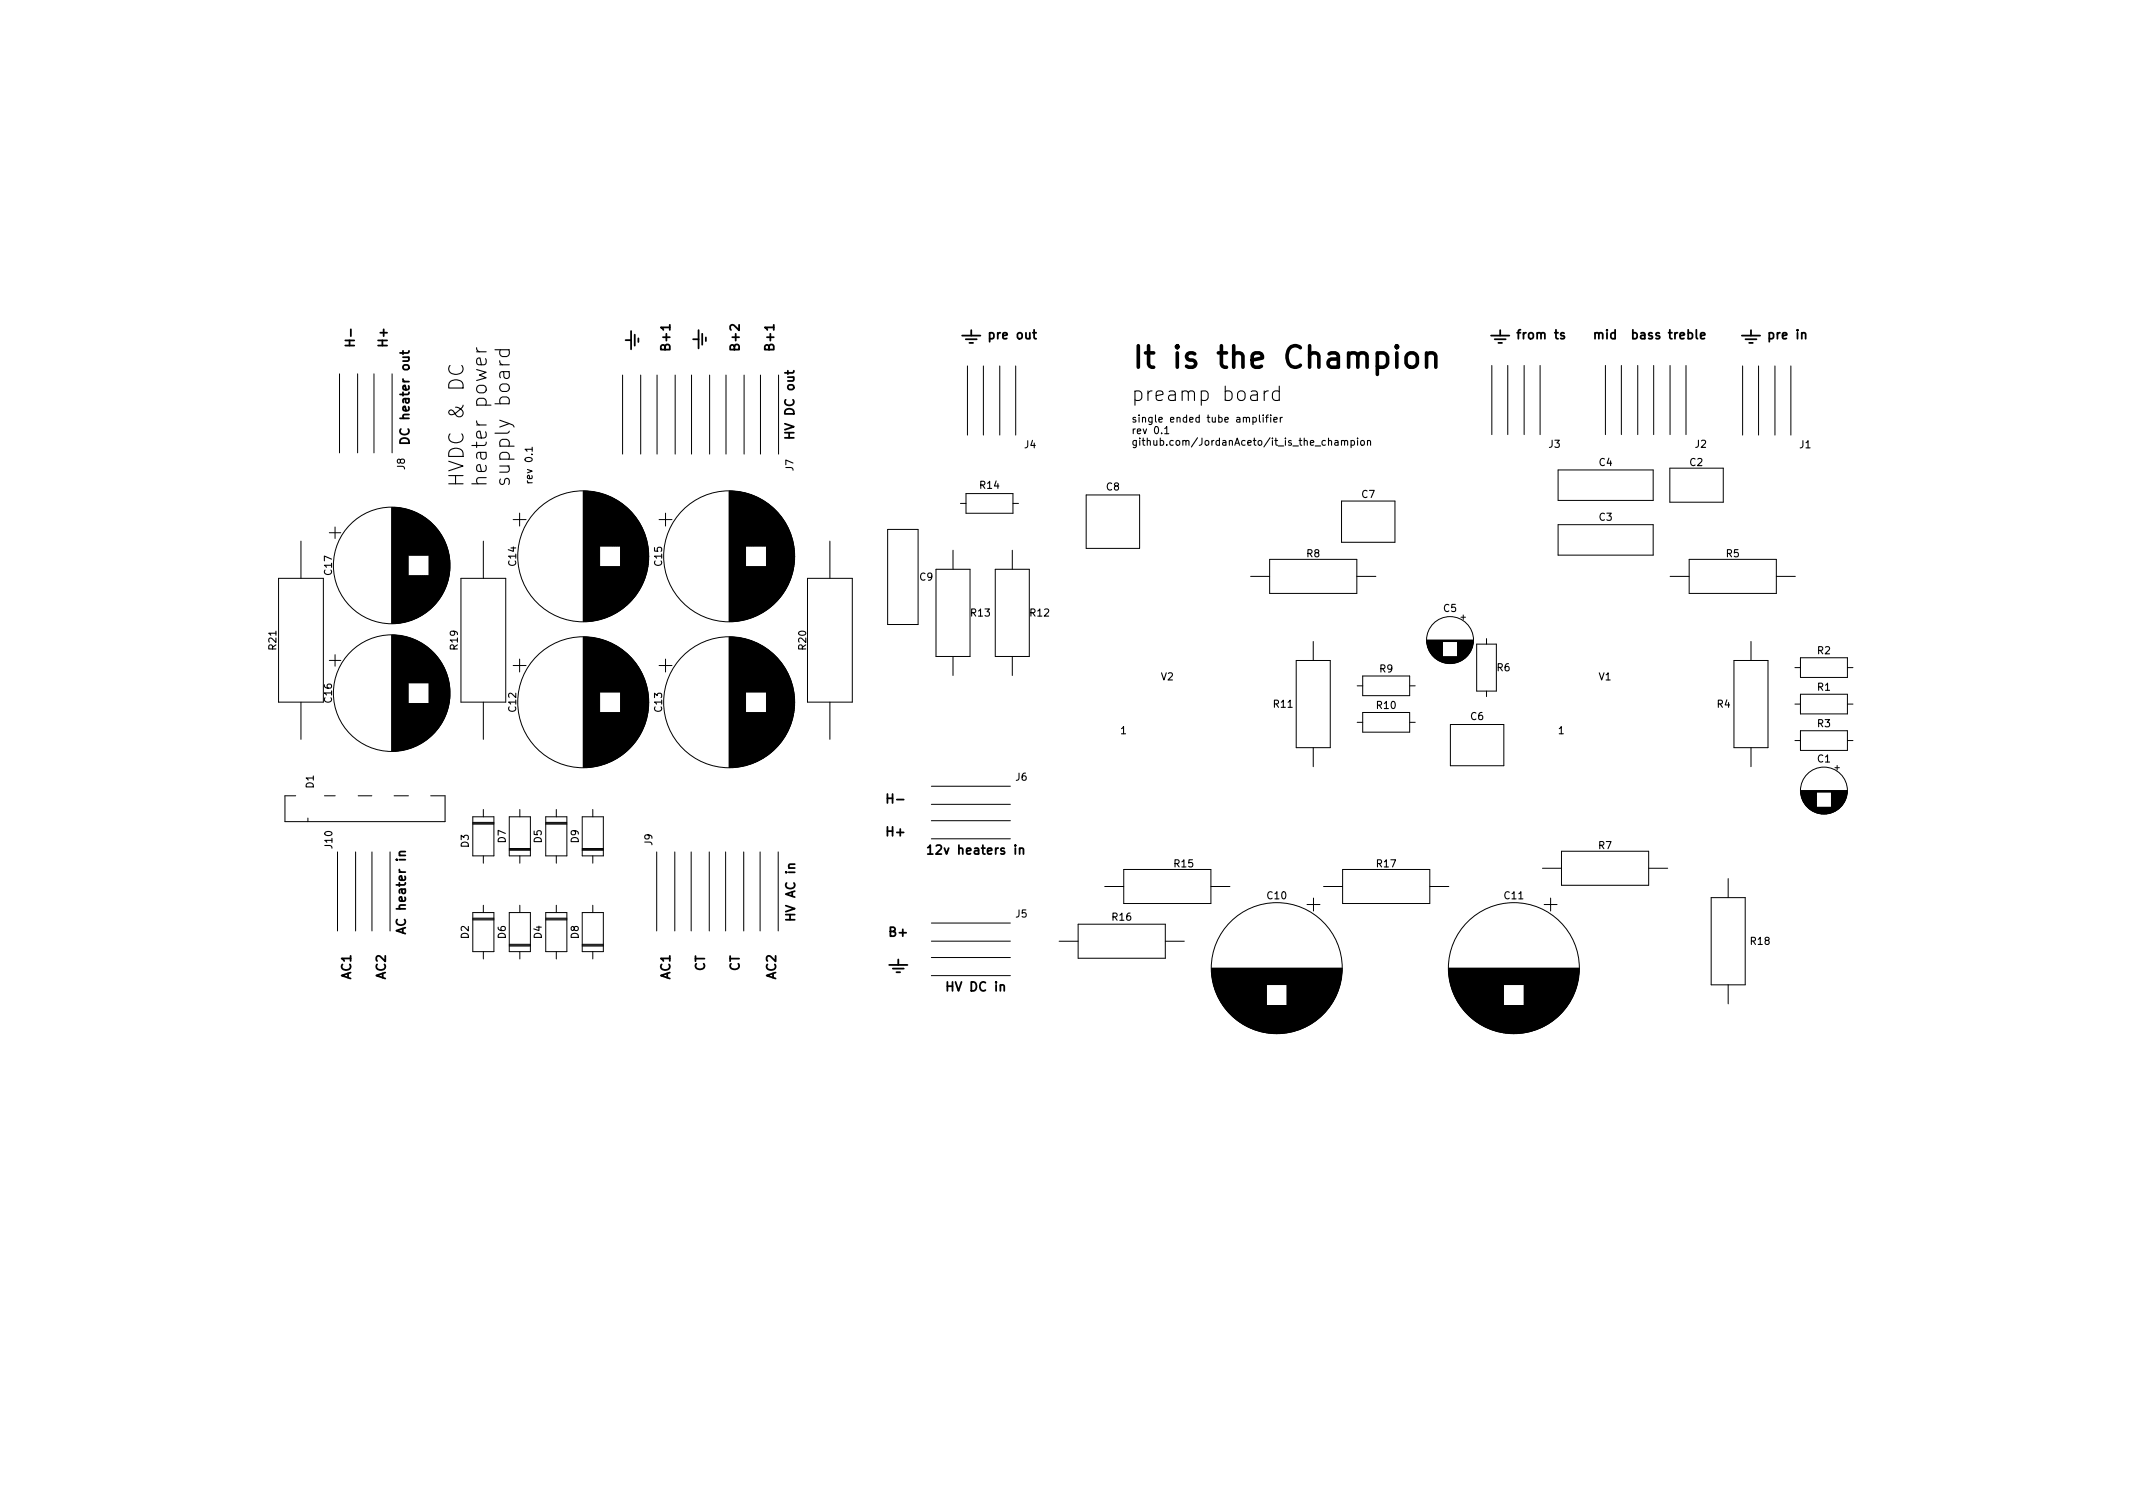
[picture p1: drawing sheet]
<svg xmlns="http://www.w3.org/2000/svg" width="297mm" height="210mm" viewBox="0 0 297 210" stroke-linecap="round" stroke-linejoin="round" font-family="sans-serif">
<defs><g id="words">
<text font-size="4.2" x="157.5" y="51.3">It is the Champion</text>
<g font-size="2.8">
<text x="157.5" y="55.9">preamp board</text>
<text x="64.6" y="67.9" transform="rotate(-90 64.6 67.9)">HVDC &amp; DC</text>
<text x="67.8" y="67.9" transform="rotate(-90 67.8 67.9)">heater power</text>
<text x="71" y="67.9" transform="rotate(-90 71 67.9)">supply board</text>
</g>
<g font-size="1.7">
<text x="49.4" y="47.9" transform="rotate(-90 49.4 47.9)">H-</text>
<text x="138" y="47.2">pre out</text>
<text x="211.7" y="47.2">from ts</text>
<text x="222" y="47.2">mid</text>
<text x="227.3" y="47.2">bass</text>
<text x="232.6" y="47.2">treble</text>
<text x="246.5" y="47.2">pre in</text>
<text x="54" y="48.1" transform="rotate(-90 54 48.1)">H+</text>
<text x="93.3" y="48.6" transform="rotate(-90 93.3 48.6)">B+1</text>
<text x="103" y="48.6" transform="rotate(-90 103 48.6)">B+2</text>
<text x="107.8" y="48.6" transform="rotate(-90 107.8 48.6)">B+1</text>
<text x="57" y="61.1" transform="rotate(-90 57 61.1)">DC heater out</text>
<text x="110.6" y="60.7" transform="rotate(-90 110.6 60.7)">HV DC out</text>
<text x="123.8" y="111.9">H-</text>
<text x="123.6" y="116.4">H+</text>
<text x="130.1" y="119">12v heaters in</text>
<text x="56.5" y="129.3" transform="rotate(-90 56.5 129.3)">AC heater in</text>
<text x="110.7" y="127.9" transform="rotate(-90 110.7 127.9)">HV AC in</text>
<text x="124" y="130.4">B+</text>
<text x="48.9" y="136.4" transform="rotate(-90 48.9 136.4)">AC1</text>
<text x="53.7" y="136.4" transform="rotate(-90 53.7 136.4)">AC2</text>
<text x="93.3" y="136.4" transform="rotate(-90 93.3 136.4)">AC1</text>
<text x="98.2" y="135.3" transform="rotate(-90 98.2 135.3)">CT</text>
<text x="103" y="135.3" transform="rotate(-90 103 135.3)">CT</text>
<text x="108.1" y="136.4" transform="rotate(-90 108.1 136.4)">AC2</text>
<text x="132.2" y="138">HV DC in</text>
</g>
<g font-size="1.4">
<text x="157.5" y="58.8">single ended tube amplifier</text>
<text x="56.4" y="65.4" transform="rotate(-90 56.4 65.4)">J8</text>
<text x="110.5" y="65.5" transform="rotate(-90 110.5 65.5)">J7</text>
<text x="142.7" y="62.4">J4</text>
<text x="157.5" y="60.4">rev 0.1</text>
<text x="157.5" y="62">github.com/JordanAceto/it_is_the_champion</text>
<text x="215.7" y="62.3">J3</text>
<text x="222.7" y="64.9">C4</text>
<text x="235.3" y="64.9">C2</text>
<text x="236.1" y="62.3">J2</text>
<text x="250.6" y="62.4">J1</text>
<text x="74.2" y="67.6" transform="rotate(-90 74.2 67.6)">rev 0.1</text>
<text x="136.5" y="68.1">R14</text>
<text x="154.1" y="68.3">C8</text>
<text x="189.7" y="69.3">C7</text>
<text x="182" y="77.6">R8</text>
<text x="222.7" y="72.5">C3</text>
<text x="240.4" y="77.6">R5</text>
<text x="46.2" y="80" transform="rotate(-90 46.2 80)">C17</text>
<text x="71.9" y="78.7" transform="rotate(-90 71.9 78.7)">C14</text>
<text x="92.2" y="78.7" transform="rotate(-90 92.2 78.7)">C15</text>
<text x="128.1" y="80.8">C9</text>
<text x="135.2" y="85.8">R13</text>
<text x="143.5" y="85.8">R12</text>
<text x="201" y="85.2">C5</text>
<text x="38.5" y="90.4" transform="rotate(-90 38.5 90.4)">R21</text>
<text x="63.7" y="90.4" transform="rotate(-90 63.7 90.4)">R19</text>
<text x="112.3" y="90.4" transform="rotate(-90 112.3 90.4)">R20</text>
<text x="161.7" y="94.7">V2</text>
<text x="192.1" y="93.6">R9</text>
<text x="208.5" y="93.5">R6</text>
<text x="222.7" y="94.7">V1</text>
<text x="253.1" y="91.1">R2</text>
<text x="46.2" y="97.8" transform="rotate(-90 46.2 97.8)">C16</text>
<text x="71.9" y="99.1" transform="rotate(-90 71.9 99.1)">C12</text>
<text x="92.2" y="99.1" transform="rotate(-90 92.2 99.1)">C13</text>
<text x="177.4" y="98.5">R11</text>
<text x="191.8" y="98.7">R10</text>
<text x="204.8" y="100.3">C6</text>
<text x="239.1" y="98.5">R4</text>
<text x="253.1" y="101.2">R3</text>
<text x="253.1" y="96.2">R1</text>
<text x="156.1" y="102.2">1</text>
<text x="217" y="102.2">1</text>
<text x="253.1" y="106.2">C1</text>
<text x="43.7" y="109.7" transform="rotate(-90 43.7 109.7)">D1</text>
<text x="141.5" y="108.7">J6</text>
<text x="46.3" y="118.1" transform="rotate(-90 46.3 118.1)">J10</text>
<text x="65.3" y="118" transform="rotate(-90 65.3 118)">D3</text>
<text x="70.4" y="117.3" transform="rotate(-90 70.4 117.3)">D7</text>
<text x="75.4" y="117.3" transform="rotate(-90 75.4 117.3)">D5</text>
<text x="80.6" y="117.3" transform="rotate(-90 80.6 117.3)">D9</text>
<text x="90.8" y="117.7" transform="rotate(-90 90.8 117.7)">J9</text>
<text x="222.6" y="118.2">R7</text>
<text x="163.6" y="120.8">R15</text>
<text x="176.5" y="125.2">C10</text>
<text x="191.8" y="120.8">R17</text>
<text x="209.5" y="125.2">C11</text>
<text x="65.3" y="130.7" transform="rotate(-90 65.3 130.7)">D2</text>
<text x="70.4" y="130.7" transform="rotate(-90 70.4 130.7)">D6</text>
<text x="75.4" y="130.7" transform="rotate(-90 75.4 130.7)">D4</text>
<text x="80.6" y="130.7" transform="rotate(-90 80.6 130.7)">D8</text>
<text x="141.5" y="127.7">J5</text>
<text x="154.9" y="128.2">R16</text>
<text x="243.8" y="131.6">R18</text>
</g>
</g></defs>
<g fill="none" stroke="#000" stroke-width=".25">
<path d="M56.1 48.8v.5M57 48.8l-.1 .3h-.1h-1.1M87.1 47.4h.8M87.9 46.1v2.5M88.4 46.6v1.5M88.9 47.1v.5M96.5 47.2h.8M97.3 46v2.5M97.8 46.5v1.5M98.3 47v.5M134 46.7h2.5M134.5 47.2h1.5"/>
<path d="M135 47.7h.5M135.3 46v.7M207.6 46.7h2.6M208.2 47.2h1.5M208.7 47.7h.5M208.9 46v.7M242.6 46.7h2.5M243.1 47.2h1.5M243.6 47.7h.5M243.8 46v.7M55.9 61.1a.65 .65 0 0 1 .7-.1 .65 .65 0 0 1 .4 .7h-1.3v-.3zM56.4 118.6h-.7l-.1 .3 .1 .2"/>
<path d="M129.2 118l.4-.3v1.2M129.2 118.9h.7M142 118.2l.2-.1 .3 .1v.7M56.4 129.2l-1.2 .4 1.2 .4M123.8 134.4h2.6M124.3 134.9h1.6M124.8 135.4h.5M125.1 133.6v.8"/>
</g>
<g fill="none" stroke="#000" stroke-width=".15">
<path d="M62.7 50.9a.75 .75 0 0 0-.1 .8 .75 .75 0 0 0 .7 .4 .85 .85 0 0 0 .9-.2 .85 .85 0 0 0 .2-.9l-.1-.1M66.4 48.4a.51 .51 0 0 0 .4 .6M66.4 49h1.3M68.9 48.7h2M69.7 48.7l-.1 .6 .4 .4h.5l.3-.2 .1-.2-.1-.6M162.2 59.7l.3-.3v1M176.2 58.1h.4M176.6 57.8l-.2 .1v.9M177 57.8v.1M177 58.1v.7M177.4 58.4h.5l-.1-.2-.3-.1-.1 .2v.4h.4M178.1 54.5l-.5-.1-.4 .4v.6l.2 .3 .2 .1 .5-.1"/>
<path d="M178.1 53.8v2M178.3 58.1v.7M178.6 58.1l-.3 .2M74.1 62.6h-1l.3 .2M74.1 62.3v.5M162.2 60.4h.6M187.2 61.5l.2-.2 .2 .1 .1 .6M188.1 61.4l.3-.1 .2 .2-.1 .5h-.4M188.1 61.3v1M189.1 61v.1M189.1 61.3v.7M189.6 61.4l.2-.1 .2 .2v.3l-.2 .2h-.2l-.1-.2z"/>
<path d="M190.4 61.4l.2-.1 .2 .1 .1 .6M190.4 61.3v.7"/>
</g>
<path d="M195.9 49.4a.81 .81 0 0 1 .9-.3 .81 .81 0 0 1 .6 .6v.9a.81 .81 0 0 1-.8 .6 .81 .81 0 0 1-.8-.6v-.9zM198.7 49.4a.75 .75 0 0 1 1.2 .2v1.5M198.7 49.1v2" fill="none" stroke="#000" stroke-width=".5"/>
<g fill="none" stroke="#000" stroke-width=".14">
<path d="M47.3 52.1v11M49.8 52.1v11M52.1 52.1v11M54.6 52.1v11M86.7 52.2v11M89.2 52.2v11M91.5 52.2v11M94 52.2v11M96.3 52.2v11M98.8 52.2v11M101.1 52.2v11M103.6 52.2v11"/>
<path d="M105.9 52.2v11M108.4 52.2v11M134.7 51v9.6M136.9 51v9.6M139.2 51v9.6M141.4 51v9.6M207.7 50.9v9.6M210 50.9v9.6M212.3 50.9v9.6M214.5 50.9v9.6M223.6 50.9v9.6M225.8 50.9v9.6"/>
<path d="M228.1 50.9v9.6M230.3 50.9v9.6M232.6 50.9v9.6M234.8 50.9v9.6M242.7 51v9.6M244.9 51v9.6M247.2 51v9.6M249.4 51v9.6M41.9 75.3v5.2M45.9 74.2h1.6M46.7 73.4v1.6M54.6 70.7v16.1"/>
<path d="M54.7 70.7v16.1M54.8 70.7v16.1M54.9 70.7v16.1M55 70.7v16.1M55.1 70.7v16.1M55.2 70.7v16.1M55.3 70.7v16.1M55.4 70.7v16.1M55.5 70.7v16.1M55.6 70.7v16.1M55.6 70.7v16M55.7 70.7v16"/>
<path d="M55.8 70.7v16M55.8 70.8v15.9M55.9 70.8v15.9M56 70.8v15.9M56.1 70.8v15.9M56.2 70.8v15.9M56.2 70.8v15.8M56.3 70.8v15.8M56.4 70.9v15.7M56.5 70.9v15.7M56.6 70.9v15.7M56.6 70.9v15.6"/>
<path d="M56.7 70.9v15.6M56.8 71v15.5M56.9 71v6.3M57 71v6.3M57.1 71.1v6.2M57.2 71.1v6.2M57.3 71.1v6.2M57.4 71.2v6.1M57.5 71.2v6.1M57.6 71.2v6.1M57.6 71.3v6M57.7 71.3v6"/>
<path d="M57.8 71.3v6M57.9 71.4v5.9M58 71.4v5.9M58.1 71.5v5.8M58.2 71.5v5.8M58.3 71.6v5.7M58.4 71.6v5.7M58.5 71.7v5.6M58.6 71.7v5.6M58.6 71.8v5.5M58.7 71.8v5.5M58.8 71.8v5.5"/>
<path d="M58.8 71.9v5.4M58.9 71.9v5.4M59 71.9v5.4M59 72v5.3M59.1 72v5.3M59.1 72.1v5.2M59.2 72.1v5.2M59.3 72.2v5.1M59.4 72.2v5.1M59.4 72.3v5M59.5 72.3v5M59.6 72.4v4.9"/>
<path d="M59.7 72.5v4.8M59.8 72.5v12.4M59.8 72.6v12.3M59.9 72.6v12.2M59.9 72.7v12.1M60 72.7v12.1M60 72.7v12M60 72.8v11.9M60.1 72.8v11.9M60.1 72.9v11.7M60.2 72.9v11.7M60.2 72.9v11.6"/>
<path d="M60.2 73v11.5M60.3 73v11.5M60.3 73.1v11.3M60.4 73.1v11.3M60.4 73.1v11.2M60.4 73.2v11.1M60.5 73.2v11.1M60.5 73.3v10.9M60.6 73.3v10.9M60.6 73.3v10.8M60.6 73.4v10.7M60.7 73.4v10.6"/>
<path d="M60.7 73.5v10.5M60.8 73.5v10.4M60.8 73.6v10.3M60.8 73.6v10.2M60.9 73.7v10.1M60.9 73.7v10M61 73.8v9.9M61 73.8v9.8M61 73.9v9.7M61.1 73.9v9.6M61.1 74v9.5M61.2 74v9.4"/>
<path d="M61.2 74.1v9.3M61.2 74.2v9.1M61.3 74.2v9.1M61.3 74.3v8.9M61.4 74.3v8.8M61.4 74.4v8.7M61.4 74.5v8.5M61.5 74.5v8.4M61.5 74.6v8.3M61.6 74.7v8.1M61.6 74.7v8M61.6 74.8v7.9"/>
<path d="M61.7 74.9v7.7M61.7 74.9v7.6M61.8 75v7.4M61.8 75.1v7.3M61.8 75.2v7.1M61.9 75.3v6.9M61.9 75.3v6.8M62 75.4v6.6M62 75.5v6.4M62 75.6v6.3M62.1 75.7v6.1M62.1 75.8v5.9"/>
<path d="M62.2 75.9v5.7M62.2 76v5.4M62.2 76.1v5.2M62.3 76.3v4.9M62.3 76.4v4.7M62.4 76.5v4.5M62.4 76.7v4.1M62.4 76.8v3.9M62.5 77v3.5M62.5 77.2v3.1M62.6 77.4v2.7M62.6 77.6v2.2"/>
<path d="M62.6 78v1.5M67.3 75.3v5.2M71.5 72.3h1.8M72.4 71.4v1.8M81.2 68.4v18.1M81.3 68.4v18.1M81.4 68.4v18.1M81.5 68.4v18.1M81.6 68.4v18.1M81.7 68.4v18.1M81.8 68.4v18.1M81.9 68.4v18.1"/>
<path d="M82 68.4v18.1M82.1 68.4v18.1M82.2 68.4v18.1M82.3 68.4v18.1M82.3 68.5v18M82.4 68.5v18M82.5 68.5v18M82.5 68.5v17.9M82.6 68.5v17.9M82.7 68.5v17.9M82.8 68.5v17.9M82.9 68.5v17.9"/>
<path d="M83 68.6v17.8M83.1 68.6v17.8M83.1 68.6v17.7M83.2 68.6v17.7M83.3 68.6v17.7M83.4 68.6v17.7M83.4 68.7v17.6M83.5 68.7v17.6M83.5 68.7v7.3M83.5 78.9v7.3M83.6 68.7v7.3M83.6 78.9v7.3"/>
<path d="M83.7 68.7v7.3M83.7 78.9v7.3M83.8 68.8v7.2M83.8 78.9v7.3M83.9 68.8v7.2M83.9 78.9v7.3M83.9 78.9v7.2M84 68.8v7.2M84 78.9v7.2M84.1 68.8v7.2M84.1 78.9v7.2M84.1 68.9v7.1"/>
<path d="M84.2 68.9v7.1M84.2 78.9v7.2M84.2 78.9v7.1M84.3 68.9v7.1M84.3 78.9v7.1M84.4 68.9v7.1M84.4 78.9v7.1M84.4 69v7M84.5 69v7M84.5 78.9v7.1M84.5 78.9v7M84.6 69v7"/>
<path d="M84.6 78.9v7M84.7 69.1v6.9M84.7 78.9v7M84.7 78.9v6.9M84.8 69.1v6.9M84.8 78.9v6.9M84.9 69.1v6.9M84.9 78.9v6.9M84.9 69.2v6.8M85 69.2v6.8M85 78.9v6.8M85.1 69.2v6.8"/>
<path d="M85.1 78.9v6.8M85.1 69.3v6.7M85.2 69.3v6.7M85.2 78.9v6.7M85.3 69.3v6.7M85.3 78.9v6.7M85.3 69.4v6.6M85.4 69.4v6.6M85.4 78.9v6.6M85.5 69.4v6.6M85.5 78.9v6.6M85.5 69.5v6.5"/>
<path d="M85.6 69.5v6.5M85.6 78.9v6.5M85.7 69.5v6.5M85.7 78.9v6.5M85.7 69.6v6.4M85.7 78.9v6.4M85.8 69.6v6.4M85.8 78.9v6.4M85.9 69.7v6.3M85.9 78.9v6.4M85.9 78.9v6.3M86 69.7v6.3"/>
<path d="M86 78.9v6.3M86.1 69.8v6.2M86.1 78.9v6.3M86.1 78.9v6.2M86.2 69.9v6.1M86.2 78.9v6.2M86.3 69.9v6.1M86.3 78.9v6.1M86.3 70v6M86.4 70v6M86.4 78.9v6M86.4 70v14.9"/>
<path d="M86.5 70v14.9M86.5 70.1v14.8M86.5 70.1v14.7M86.6 70.1v14.7M86.6 70.2v14.6M86.7 70.2v14.5M86.8 70.3v14.4M86.8 70.3v14.3M86.9 70.3v14.3M86.9 70.4v14.2M86.9 70.4v14.1M87 70.4v14.1"/>
<path d="M87 70.5v14M87.1 70.5v13.9M87.1 70.6v13.8M87.2 70.6v13.7M87.3 70.7v13.6M87.3 70.7v13.5M87.4 70.8v13.4M87.4 70.8v13.3M87.5 70.9v13.2M87.5 70.9v13.1M87.6 71v13M87.6 71v12.9"/>
<path d="M87.7 71v12.9M87.7 71.1v12.7M87.8 71.2v12.6M87.8 71.2v12.5M87.9 71.3v12.4M87.9 71.3v12.3M88 71.4v12.1M88.1 71.5v12M88.1 71.5v11.9M88.1 71.6v11.8M88.2 71.6v11.7M88.2 71.7v11.6"/>
<path d="M88.3 71.7v11.5M88.3 71.8v11.4M88.3 71.8v11.3M88.4 71.9v11.2M88.4 71.9v11.1M88.5 72v11M88.5 72v10.9M88.5 72.1v10.8M88.6 72.1v10.7M88.6 72.2v10.6M88.7 72.2v10.5M88.7 72.3v10.3"/>
<path d="M88.8 72.4v10.1M88.8 72.5v10M88.9 72.5v9.9M88.9 72.6v9.7M89 72.7v9.5M89 72.8v9.4M89.1 72.8v9.3M89.1 72.9v9.1M89.1 73v8.9M89.2 73.1v8.8M89.2 73.1v8.7M89.3 73.2v8.5"/>
<path d="M89.3 73.3v8.4M89.3 73.4v8.2M89.4 73.4v8.1M89.4 73.5v7.9M89.5 73.6v7.7M89.5 73.7v7.5M89.5 73.8v7.4M89.6 73.9v7.2M89.6 74v7M89.7 74v6.9M89.7 74.1v6.7M89.7 74.3v6.4"/>
<path d="M89.8 74.4v6.2M89.8 74.5v6M89.9 74.6v5.7M89.9 74.7v5.5M89.9 74.8v5.3M90 75v5M90 75.1v4.7M90.1 75.3v4.4M90.1 75.4v4.1M90.1 75.6v3.7M90.2 75.8v3.3M90.2 76v2.9"/>
<path d="M90.3 76.3v2.3M90.3 76.7v1.6M90.3 77.4v.1M91.8 72.3h1.8M92.7 71.4v1.8M101.5 68.4v18.1M101.6 68.4v18.1M101.7 68.4v18.1M101.8 68.4v18.1M101.9 68.4v18.1M102 68.4v18.1M102.1 68.4v18.1"/>
<path d="M102.2 68.4v18.1M102.3 68.4v18.1M102.4 68.4v18.1M102.5 68.4v18.1M102.6 68.4v18.1M102.7 68.5v18M102.8 68.5v18M102.9 68.5v17.9M103 68.5v17.9M103.1 68.5v17.9M103.2 68.5v17.9M103.3 68.5v17.9"/>
<path d="M103.3 68.6v17.8M103.4 68.6v17.8M103.4 68.6v17.7M103.5 68.6v17.7M103.6 68.6v17.7M103.7 68.6v17.7M103.7 68.7v17.6M103.8 68.7v17.6M103.9 68.7v7.3M103.9 78.9v7.3M104 68.7v7.3M104 78.9v7.3"/>
<path d="M104.1 68.7v7.3M104.1 78.9v7.3M104.1 68.8v7.2M104.2 68.8v7.2M104.2 78.9v7.3M104.2 78.9v7.2M104.3 68.8v7.2M104.3 78.9v7.2M104.4 68.8v7.2M104.4 78.9v7.2M104.4 68.9v7.1M104.5 68.9v7.1"/>
<path d="M104.5 78.9v7.2M104.5 78.9v7.1M104.6 68.9v7.1M104.6 78.9v7.1M104.7 68.9v7.1M104.7 78.9v7.1M104.7 69v7M104.8 69v7M104.8 78.9v7.1M104.8 78.9v7M104.9 69v7M104.9 78.9v7"/>
<path d="M105 69.1v6.9M105 78.9v7M105.1 69.1v6.9M105.1 78.9v6.9M105.2 69.1v6.9M105.2 78.9v6.9M105.2 69.2v6.8M105.3 69.2v6.8M105.3 78.9v6.9M105.3 78.9v6.8M105.4 69.2v6.8M105.4 78.9v6.8"/>
<path d="M105.4 69.3v6.7M105.5 69.3v6.7M105.5 78.9v6.8M105.5 78.9v6.7M105.6 69.3v6.7M105.6 78.9v6.7M105.7 69.4v6.6M105.7 78.9v6.7M105.7 78.9v6.6M105.8 69.4v6.6M105.8 78.9v6.6M105.8 69.5v6.5"/>
<path d="M105.9 69.5v6.5M105.9 78.9v6.6M105.9 78.9v6.5M106 69.5v6.5M106 78.9v6.5M106 69.6v6.4M106.1 69.6v6.4M106.1 78.9v6.4M106.2 69.7v6.3M106.2 78.9v6.4M106.3 69.7v6.3M106.3 78.9v6.3"/>
<path d="M106.4 69.8v6.2M106.4 78.9v6.3M106.4 78.9v6.2M106.5 69.8v6.2M106.5 78.9v6.2M106.5 69.9v6.1M106.6 69.9v6.1M106.6 78.9v6.1M106.7 70v6M106.7 78.9v6.1M106.7 78.9v6M106.7 70v14.9"/>
<path d="M106.8 70v14.9M106.8 70.1v14.8M106.9 70.1v14.7M106.9 70.2v14.6M107 70.2v14.5M107.1 70.2v14.5M107.1 70.3v14.4M107.1 70.3v14.3M107.2 70.3v14.3M107.2 70.4v14.2M107.3 70.4v14.1M107.3 70.5v14"/>
<path d="M107.4 70.5v13.9M107.5 70.6v13.8M107.5 70.6v13.7M107.6 70.7v13.6M107.6 70.7v13.5M107.7 70.7v13.5M107.7 70.8v13.4M107.7 70.8v13.3M107.8 70.9v13.2M107.8 70.9v13.1M107.9 70.9v13.1M107.9 71v13"/>
<path d="M107.9 71v12.9M108 71v12.9M108 71.1v12.7M108.1 71.1v12.7M108.1 71.2v12.6M108.1 71.2v12.5M108.2 71.3v12.4M108.2 71.3v12.3M108.3 71.3v12.3M108.3 71.4v12.1M108.4 71.5v12M108.4 71.5v11.9"/>
<path d="M108.5 71.6v11.8M108.5 71.6v11.7M108.5 71.7v11.6M108.6 71.7v11.5M108.6 71.8v11.4M108.7 71.8v11.3M108.7 71.9v11.2M108.7 71.9v11.1M108.8 72v11M108.8 72v10.9M108.9 72.1v10.8M108.9 72.1v10.7"/>
<path d="M108.9 72.2v10.6M109 72.2v10.5M109 72.3v10.3M109.1 72.3v10.3M109.1 72.4v10.1M109.1 72.5v10M109.2 72.5v9.9M109.2 72.6v9.7M109.3 72.6v9.7M109.3 72.7v9.5M109.3 72.8v9.4M109.4 72.8v9.3"/>
<path d="M109.4 72.9v9.1M109.5 73v8.9M109.5 73.1v8.8M109.5 73.1v8.7M109.6 73.2v8.5M109.6 73.3v8.4M109.7 73.4v8.2M109.7 73.4v8.1M109.7 73.5v7.9M109.8 73.6v7.7M109.8 73.7v7.5M109.9 73.8v7.4"/>
<path d="M109.9 73.9v7.2M109.9 74v7M110 74v6.9M110 74.1v6.7M110.1 74.3v6.4M110.1 74.4v6.2M110.1 74.5v6M110.2 74.6v5.7M110.2 74.7v5.5M110.3 74.8v5.3M110.3 75v5M110.3 75.1v4.7"/>
<path d="M110.4 75.3v4.4M110.4 75.4v4.1M110.5 75.6v3.7M110.5 75.8v3.3M110.5 76v2.9M110.6 76.3v2.3M110.6 76.7v1.6M110.7 77.4v.1M115.6 75.3v5.2M123.6 73.7h4.2v13.3h-4.2zM130.3 79.3h4.8v12.1h-4.8zM132.7 76.6v2.7"/>
<path d="M133.8 70.1h.7M134.5 68.7h6.6v2.8h-6.6zM138.6 79.3h4.7v12.1h-4.7zM141 76.6v2.7M141.1 70.1h.7M151.3 68.9h7.4v7.5h-7.4zM176.8 77.9h12.2v4.7h-12.2zM186.8 69.8h7.5v5.7h-7.5zM217 65.4h13.2v4.3h-13.2zM217 73.1h13.2v4.2h-13.2zM232.5 65.2h7.5v4.7h-7.5zM235.2 77.9h12.2v4.7h-12.2z"/>
<path d="M38.8 80.5h6.2v17.3h-6.2zM41.9 97.8v5.1M45.9 92h1.6M46.7 91.2v1.6M54.6 88.4v16.2M54.7 88.4v16.2M54.8 88.4v16.2M54.9 88.4v16.2M55 88.4v16.2M55.1 88.5v16.1M55.2 88.5v16.1M55.3 88.5v16.1"/>
<path d="M55.4 88.5v16.1M55.4 88.5v16M55.5 88.5v16M55.6 88.5v16M55.7 88.5v16M55.8 88.5v16M55.9 88.5v16M56 88.6v15.9M56.1 88.6v15.9M56.1 88.6v15.8M56.2 88.6v15.8M56.3 88.6v15.8"/>
<path d="M56.4 88.6v15.8M56.4 88.7v15.7M56.5 88.7v15.7M56.6 88.7v15.6M56.7 88.7v15.6M56.8 88.7v15.6M56.8 88.8v15.5M56.9 80.2v6.3M56.9 88.8v6.3M56.9 98v6.3M56.9 98v6.2M57 80.2v6.3"/>
<path d="M57 88.8v6.3M57 98v6.2M57 80.2v6.2M57.1 80.2v6.2M57.1 88.8v6.3M57.1 98v6.2M57.2 80.2v6.2M57.2 88.9v6.2M57.2 98v6.2M57.2 98v6.1M57.3 80.2v6.1M57.3 88.9v6.2"/>
<path d="M57.3 98v6.1M57.4 80.2v6.1M57.4 88.9v6.2M57.4 98v6.1M57.4 89v6.1M57.5 80.2v6.1M57.5 89v6.1M57.5 98v6.1M57.5 98v6M57.6 80.2v6M57.6 89v6.1M57.6 98v6"/>
<path d="M57.7 80.2v6M57.7 89.1v6M57.7 98v6M57.8 80.2v6M57.8 89.1v6M57.8 98v5.9M57.8 80.2v5.9M57.9 80.2v5.9M57.9 89.1v6M57.9 98v5.9M57.9 89.2v5.9M58 80.2v5.9"/>
<path d="M58 89.2v5.9M58 98v5.8M58 80.2v5.8M58.1 80.2v5.8M58.1 89.2v5.9M58.1 98v5.8M58.1 89.3v5.8M58.2 80.2v5.8M58.2 89.3v5.8M58.2 98v5.8M58.2 98v5.7M58.2 80.2v5.7"/>
<path d="M58.3 80.2v5.7M58.3 89.3v5.8M58.3 98v5.7M58.3 89.4v5.7M58.4 80.2v5.7M58.4 89.4v5.7M58.4 98v5.7M58.4 80.2v5.6M58.4 98v5.6M58.5 80.2v5.6M58.5 89.4v5.7M58.5 98v5.6"/>
<path d="M58.5 89.5v5.6M58.6 80.2v5.6M58.6 89.5v5.6M58.6 98v5.5M58.6 80.2v5.5M58.7 80.2v5.5M58.7 89.6v5.5M58.7 98v5.5M58.7 98v5.4M58.8 80.2v5.4M58.8 89.6v5.5M58.8 98v5.4"/>
<path d="M58.8 89.7v5.4M58.9 80.2v5.4M58.9 89.7v5.4M58.9 98v5.4M58.9 80.2v5.3M58.9 98v5.3M59 80.2v5.3M59 89.7v5.4M59 98v5.3M59 89.8v5.3M59 98v5.2M59.1 80.2v5.2"/>
<path d="M59.1 89.8v5.3M59.1 98v5.2M59.2 80.2v5.2M59.2 89.9v5.2M59.2 98v5.2M59.2 98v5.1M59.2 80.2v5.1M59.3 80.2v5.1M59.3 89.9v5.2M59.3 98v5.1M59.3 90v5.1M59.4 80.2v5"/>
<path d="M59.4 90v5.1M59.4 98v5M59.4 90.1v5M59.5 80.2v5M59.5 90.1v5M59.5 98v4.9M59.5 80.2v4.9M59.6 80.2v4.9M59.6 90.2v4.9M59.6 98v4.9M59.6 98v4.8M59.6 80.2v4.8"/>
<path d="M59.7 80.2v4.8M59.7 90.3v4.8M59.7 98v4.8M59.7 98v4.7M59.8 90.3v12.4M59.8 90.4v12.3M59.8 90.4v12.2M59.9 90.4v12.2M59.9 90.5v12.1M60 90.5v12M60 90.6v11.9M60.1 90.6v11.8"/>
<path d="M60.2 90.7v11.7M60.2 90.7v11.6M60.2 90.8v11.5M60.3 90.8v11.4M60.4 90.9v11.3M60.4 90.9v11.2M60.4 91v11.1M60.5 91v11M60.6 91.1v10.8M60.6 91.2v10.7M60.7 91.2v10.6M60.7 91.3v10.5"/>
<path d="M60.8 91.3v10.4M60.8 91.4v10.3M60.8 91.4v10.2M60.9 91.5v10.1M60.9 91.5v10M61 91.6v9.9M61 91.6v9.8M61 91.7v9.7M61.1 91.7v9.6M61.1 91.8v9.5M61.2 91.8v9.4M61.2 91.9v9.2"/>
<path d="M61.3 92v9M61.3 92.1v8.9M61.4 92.1v8.8M61.4 92.2v8.7M61.4 92.2v8.6M61.5 92.3v8.4M61.5 92.4v8.3M61.6 92.4v8.2M61.6 92.5v8M61.6 92.6v7.9M61.7 92.7v7.7M61.7 92.7v7.6"/>
<path d="M61.8 92.8v7.4M61.8 92.9v7.3M61.8 93v7.1M61.9 93v7M61.9 93.1v6.8M62 93.2v6.6M62 93.3v6.4M62 93.4v6.2M62.1 93.5v6M62.1 93.6v5.8M62.2 93.7v5.6M62.2 93.8v5.4"/>
<path d="M62.2 93.9v5.2M62.3 94v5M62.3 94.2v4.7M62.4 94.3v4.4M62.4 94.4v4.2M62.4 94.6v3.8M62.5 94.8v3.5M62.5 95v3.1M62.6 95.2v2.7M62.6 95.4v2.2M62.6 95.7v1.6M64.2 80.5h6.2v17.3h-6.2z"/>
<path d="M67.3 97.8v5.1M71.5 92.7h1.8M72.4 91.8v1.8M81.2 88.7v18.2M81.3 88.7v18.2M81.4 88.7v18.2M81.5 88.7v18.2M81.6 88.7v18.2M81.7 88.7v18.2M81.8 88.7v18.1M81.9 88.7v18.1M82 88.7v18.1"/>
<path d="M82.1 88.7v18.1M82.1 88.8v18M82.2 88.8v18M82.3 88.8v18M82.4 88.8v18M82.5 88.8v18M82.6 88.8v18M82.7 88.8v18M82.7 88.8v17.9M82.8 88.8v17.9M82.9 88.9v17.8M83 88.9v17.8"/>
<path d="M83.1 88.9v17.8M83.2 88.9v17.8M83.2 88.9v17.7M83.3 88.9v17.7M83.3 89v17.6M83.4 89v17.6M83.5 89v17.6M83.5 89v7.3M83.5 99.2v7.4M83.6 89v7.3M83.6 99.2v7.4M83.6 99.2v7.3"/>
<path d="M83.7 89v7.3M83.7 99.2v7.3M83.7 89.1v7.2M83.8 89.1v7.2M83.8 99.2v7.3M83.9 89.1v7.2M83.9 99.2v7.3M83.9 99.2v7.2M84 89.1v7.2M84 99.2v7.2M84.1 89.2v7.1M84.1 99.2v7.2"/>
<path d="M84.2 89.2v7.1M84.2 99.2v7.2M84.3 89.2v7.1M84.3 99.2v7.1M84.3 89.3v7M84.4 89.3v7M84.4 99.2v7.1M84.5 89.3v7M84.5 99.2v7.1M84.5 99.2v7M84.6 89.3v7M84.6 99.2v7"/>
<path d="M84.6 89.4v6.9M84.7 89.4v6.9M84.7 99.2v7M84.8 89.4v6.9M84.8 99.2v6.9M84.9 89.5v6.8M84.9 99.2v6.9M85 89.5v6.8M85 99.2v6.9M85 99.2v6.8M85.1 89.6v6.7M85.1 99.2v6.8"/>
<path d="M85.2 89.6v6.7M85.2 99.2v6.8M85.2 99.2v6.7M85.3 89.6v6.7M85.3 99.2v6.7M85.3 89.7v6.6M85.4 89.7v6.6M85.4 99.2v6.7M85.4 99.2v6.6M85.5 89.7v6.6M85.5 99.2v6.6M85.5 89.8v6.5"/>
<path d="M85.6 89.8v6.5M85.6 99.2v6.6M85.6 99.2v6.5M85.7 89.9v6.4M85.7 99.2v6.5M85.8 89.9v6.4M85.8 99.2v6.4M85.9 90v6.3M85.9 99.2v6.4M85.9 99.2v6.3M86 90v6.3M86 99.2v6.3"/>
<path d="M86 90.1v6.2M86.1 90.1v6.2M86.1 99.2v6.3M86.1 99.2v6.2M86.2 90.2v6.1M86.2 99.2v6.2M86.3 90.2v6.1M86.3 99.2v6.1M86.3 90.3v6M86.4 90.3v6M86.4 99.2v6.1M86.4 90.3v14.9"/>
<path d="M86.5 90.4v14.8M86.6 90.4v14.7M86.6 90.5v14.6M86.7 90.5v14.6M86.7 90.5v14.5M86.7 90.6v14.4M86.8 90.6v14.4M86.8 90.6v14.3M86.9 90.7v14.2M86.9 90.7v14.1M87 90.8v14M87.1 90.8v13.9"/>
<path d="M87.1 90.9v13.8M87.2 90.9v13.7M87.2 91v13.6M87.3 91v13.6M87.3 91v13.5M87.3 91.1v13.4M87.4 91.1v13.4M87.4 91.1v13.3M87.5 91.2v13.2M87.5 91.2v13.1M87.6 91.3v13M87.6 91.3v12.9"/>
<path d="M87.7 91.4v12.8M87.7 91.4v12.7M87.8 91.5v12.6M87.8 91.5v12.5M87.9 91.6v12.4M87.9 91.7v12.2M88 91.7v12.2M88 91.7v12.1M88.1 91.8v12M88.1 91.8v11.9M88.1 91.9v11.8M88.2 91.9v11.7"/>
<path d="M88.2 92v11.6M88.3 92v11.5M88.3 92.1v11.4M88.3 92.1v11.3M88.4 92.2v11.2M88.4 92.2v11.1M88.5 92.3v11M88.5 92.3v10.9M88.5 92.4v10.8M88.6 92.4v10.7M88.6 92.5v10.6M88.7 92.5v10.5"/>
<path d="M88.7 92.6v10.4M88.7 92.7v10.2M88.8 92.7v10.1M88.8 92.8v10M88.9 92.8v9.9M88.9 92.9v9.8M88.9 93v9.6M89 93v9.5M89 93.1v9.4M89.1 93.2v9.2M89.1 93.2v9.1M89.1 93.3v9"/>
<path d="M89.2 93.4v8.8M89.2 93.4v8.7M89.3 93.5v8.5M89.3 93.6v8.4M89.3 93.7v8.2M89.4 93.8v8M89.4 93.8v7.9M89.5 93.9v7.8M89.5 94v7.6M89.5 94.1v7.4M89.6 94.2v7.2M89.6 94.3v7"/>
<path d="M89.7 94.4v6.8M89.7 94.5v6.6M89.7 94.6v6.4M89.8 94.7v6.2M89.8 94.8v6M89.9 94.9v5.8M89.9 95v5.5M89.9 95.2v5.2M90 95.3v5M90 95.4v4.7M90.1 95.6v4.4M90.1 95.7v4.1"/>
<path d="M90.1 95.9v3.7M90.2 96.1v3.3M90.2 96.3v2.9M90.3 96.6v2.4M90.3 97v1.6M90.3 97.7v.1M91.8 92.7h1.8M92.7 91.8v1.8M101.5 88.7v18.2M101.6 88.7v18.2M101.7 88.7v18.2M101.8 88.7v18.2"/>
<path d="M101.9 88.7v18.2M102 88.7v18.2M102.1 88.7v18.2M102.1 88.7v18.1M102.2 88.7v18.1M102.3 88.7v18.1M102.4 88.7v18.1M102.5 88.8v18M102.6 88.8v18M102.7 88.8v18M102.8 88.8v18M102.9 88.8v18"/>
<path d="M103 88.8v18M103 88.8v17.9M103.1 88.8v17.9M103.2 88.9v17.8M103.3 88.9v17.8M103.4 88.9v17.8M103.5 88.9v17.8M103.5 88.9v17.7M103.6 88.9v17.7M103.7 89v17.6M103.8 89v17.6M103.9 89v7.3"/>
<path d="M103.9 99.2v7.4M103.9 99.2v7.3M104 89v7.3M104 99.2v7.3M104.1 89.1v7.2M104.1 99.2v7.3M104.2 89.1v7.2M104.2 99.2v7.3M104.3 89.1v7.2M104.3 99.2v7.2M104.4 89.2v7.1M104.4 99.2v7.2"/>
<path d="M104.5 89.2v7.1M104.5 99.2v7.2M104.6 89.2v7.1M104.6 99.2v7.1M104.7 89.3v7M104.7 99.2v7.1M104.8 89.3v7M104.8 99.2v7.1M104.9 89.3v7M104.9 99.2v7M104.9 89.4v6.9M105 89.4v6.9"/>
<path d="M105 99.2v7M105.1 89.4v6.9M105.1 99.2v7M105.1 99.2v6.9M105.2 89.5v6.8M105.2 99.2v6.9M105.3 89.5v6.8M105.3 99.2v6.9M105.3 99.2v6.8M105.4 89.6v6.7M105.4 99.2v6.8M105.5 89.6v6.7"/>
<path d="M105.5 99.2v6.8M105.5 99.2v6.7M105.6 89.6v6.7M105.6 99.2v6.7M105.6 89.7v6.6M105.7 89.7v6.6M105.7 99.2v6.7M105.7 99.2v6.6M105.8 89.7v6.6M105.8 99.2v6.6M105.8 89.8v6.5M105.9 89.8v6.5"/>
<path d="M105.9 99.2v6.6M105.9 99.2v6.5M106 89.9v6.4M106 99.2v6.5M106.1 89.9v6.4M106.1 99.2v6.5M106.1 99.2v6.4M106.2 90v6.3M106.2 99.2v6.4M106.3 90v6.3M106.3 99.2v6.3M106.3 90.1v6.2"/>
<path d="M106.4 90.1v6.2M106.4 99.2v6.3M106.4 99.2v6.2M106.5 90.1v6.2M106.5 99.2v6.2M106.5 90.2v6.1M106.6 90.2v6.1M106.6 99.2v6.1M106.7 90.3v6M106.7 99.2v6.1M106.7 90.3v14.9M106.8 90.4v14.8"/>
<path d="M106.9 90.4v14.8M106.9 90.4v14.7M106.9 90.5v14.6M107 90.5v14.6M107 90.5v14.5M107.1 90.6v14.4M107.1 90.6v14.3M107.2 90.7v14.2M107.3 90.7v14.1M107.3 90.8v14M107.4 90.8v13.9M107.4 90.9v13.8"/>
<path d="M107.5 90.9v13.8M107.5 90.9v13.7M107.5 91v13.6M107.6 91v13.6M107.6 91v13.5M107.7 91.1v13.4M107.7 91.1v13.3M107.8 91.2v13.2M107.9 91.2v13.1M107.9 91.3v13M107.9 91.3v12.9M108 91.4v12.8"/>
<path d="M108.1 91.4v12.7M108.1 91.5v12.6M108.1 91.5v12.5M108.2 91.6v12.4M108.3 91.7v12.2M108.3 91.7v12.1M108.4 91.8v12M108.4 91.8v11.9M108.5 91.9v11.8M108.5 91.9v11.7M108.5 92v11.6M108.6 92v11.5"/>
<path d="M108.6 92.1v11.4M108.7 92.1v11.3M108.7 92.2v11.2M108.7 92.2v11.1M108.8 92.3v11M108.8 92.3v10.9M108.9 92.4v10.8M108.9 92.4v10.7M108.9 92.5v10.6M109 92.5v10.5M109 92.6v10.4M109.1 92.7v10.2"/>
<path d="M109.1 92.7v10.1M109.1 92.8v10M109.2 92.8v9.9M109.2 92.9v9.8M109.3 93v9.6M109.3 93v9.5M109.3 93.1v9.4M109.4 93.2v9.2M109.4 93.2v9.1M109.5 93.3v9M109.5 93.4v8.8M109.5 93.4v8.7"/>
<path d="M109.6 93.5v8.5M109.6 93.6v8.4M109.7 93.7v8.2M109.7 93.8v8M109.7 93.8v7.9M109.8 93.9v7.8M109.8 94v7.6M109.9 94.1v7.4M109.9 94.2v7.2M109.9 94.3v7M110 94.4v6.8M110 94.5v6.6"/>
<path d="M110.1 94.6v6.4M110.1 94.7v6.2M110.1 94.8v6M110.2 94.9v5.8M110.2 95v5.5M110.3 95.2v5.2M110.3 95.3v5M110.3 95.4v4.7M110.4 95.6v4.4M110.4 95.7v4.1M110.5 95.9v3.7M110.5 96.1v3.3"/>
<path d="M110.5 96.3v2.9M110.6 96.6v2.4M110.6 97v1.6M110.7 97.7v.1M112.5 80.5h6.2v17.3h-6.2zM115.6 97.8v5.1M132.7 91.4v2.7M141 91.4v2.7M174.2 80.3h2.6M180.5 92h4.8v12.1h-4.8zM182.9 89.3v2.7M189 80.3h2.6"/>
<path d="M189 95.5h.8M189.8 94.1h6.5v2.8h-6.5zM189.8 99.2h6.5v2.7h-6.5zM196.3 95.5h.8M198.7 89.2h6.5M198.7 89.1h6.5M198.7 89.3h6.5M198.7 89.4h2.2M198.7 89.5h2.2M198.7 89.6h2.2M198.7 89.7h2.2M198.8 89.7h2.1"/>
<path d="M198.8 89.8h2.1M198.8 89.9h2.1M198.8 90h2.1M198.8 90.1h2.1M198.9 90.1h2M198.9 90.2h2M198.9 90.3h2M198.9 90.4h2M199 90.4h1.9M199 90.5h1.9M199 90.6h1.9M199.1 90.6h1.8"/>
<path d="M199.1 90.7h1.8M199.1 90.8h1.8M199.2 90.8h1.7M199.2 90.9h1.7M199.3 91h1.6M199.4 91.1h1.5M199.4 91.2h1.5M199.5 91.2h1.4M199.5 91.3h1.4M199.6 91.3h1.3M199.6 91.4h1.3M199.7 91.4h4.5"/>
<path d="M199.7 91.5h4.5M199.7 91.5h4.4M199.8 91.6h4.3M199.8 91.6h4.2M199.9 91.6h4.1M199.9 91.7h4M200 91.7h3.9M200 91.8h3.8M200.1 91.8h3.7M200.2 91.8h3.5M200.2 91.9h3.4M200.3 91.9h3.3"/>
<path d="M200.3 92h3.2M200.4 92h3M200.5 92h2.9M200.6 92.1h2.7M200.7 92.1h2.5M200.8 92.2h2.3M200.9 92.2h2.1M201 92.2h1.9M201.1 92.3h1.6M201.3 92.3h1.3M201.5 92.4h.8M203 89.6h2.1"/>
<path d="M203 91.4h1.2M203 90.4h1.9M203 91h1.6M203 91.1h1.5M203 90.7h1.8M203 90.6h1.8M203 89.9h2.1M203 90.3h1.9M203 90.8h1.7M203 90.2h2M203 91.2h1.4M203 90.1h2"/>
<path d="M203 89.7h2.1M203 89.4h2.1M203 91.4h1.3M203 90h2M203 90.9h1.6M203 89.8h2.1M203 89.5h2.1M203 89.4h2.2M203 91h1.5M203 90.7h1.7M203 90h2.1M203 90.5h1.8"/>
<path d="M203 90.5h1.9M203 91.3h1.3M203.5 85.9h.6M203.8 85.6v.7M205.6 89.7h2.8v6.5h-2.8zM207 88.9v.8M207 96.2v.8M232.6 80.3h2.6M241.5 92h4.7v12.1h-4.7zM243.8 89.3v2.7M247.4 80.3h2.6M250 93h.7"/>
<path d="M250 98h.7M250.7 91.6h6.6v2.7h-6.6zM250.7 96.7h6.6v2.7h-6.6zM257.3 93h.7M257.3 98h.7M41.2 110.8h-1.5v3.6h22.3v-3.6h-2M42.9 113.9v.5M45.2 110.8h1.5M47 118.6v11M49.5 118.6v11M49.9 110.8h1.9M51.8 118.6v11"/>
<path d="M54.3 118.6v11M54.9 110.8h2M65.8 113.7h3v5.5h-3zM65.8 114.8h3M65.8 114.5h3M65.8 114.6h3M67.3 112.7v1M67.3 119.2v1M70.9 118.4h3M70.9 118.2h3M70.9 118.3h3M70.9 113.7h3v5.5h-3z"/>
<path d="M72.4 112.7v1M72.4 119.2v1M76 113.7h2.9v5.5h-2.9zM76 114.8h2.9M76 114.5h2.9M76 114.6h2.9M77.5 112.7v1M77.5 119.2v1M81.1 113.7h2.9v5.5h-2.9zM81.1 118.4h2.9M81.1 118.2h2.9M81.1 118.3h2.9"/>
<path d="M82.5 112.7v1M82.5 119.2v1M91.4 118.6v11M94 118.6v11M96.2 118.6v11M98.8 118.6v11M101.1 118.6v11M103.6 118.6v11M105.8 118.6v11M108.4 118.6v11M129.7 112h11M129.7 116.8h11"/>
<path d="M129.7 114.3h11M129.7 109.5h11M182.9 104.1v2.7M189 100.6h.8M196.3 100.6h.8M202 100.9h7.4v5.7h-7.4zM217.4 118.5h12.2v4.8h-12.2zM243.8 104.1v2.7M250 103.1h.7M250.7 101.7h6.6v2.8h-6.6zM250.8 110.1h6.4M250.8 110.2h6.4"/>
<path d="M250.8 110.3h6.4M250.8 110.3h2.2M250.8 110.4h2.2M250.8 110.5h2.2M250.8 110.6h2.2M250.8 110.7h2.2M250.8 110.8h2.2M250.9 110.8h2.1M250.9 110.9h2.1M250.9 111h2.1M250.9 111.1h2.1M251 111.2h2"/>
<path d="M251 111.3h2M251 111.4h2M251.1 111.4h1.9M251.1 111.5h1.9M251.1 111.6h1.9M251.2 111.6h1.8M251.2 111.7h1.8M251.2 111.8h1.8M251.3 111.8h1.7M251.3 111.9h1.7M251.4 112h1.6M251.5 112.1h1.5"/>
<path d="M251.5 112.2h1.5M251.6 112.2h1.4M251.6 112.3h1.4M251.7 112.3h1.3M251.7 112.4h1.3M251.7 112.4h4.6M251.8 112.4h4.4M251.8 112.5h4.4M251.9 112.5h4.2M251.9 112.6h4.2M252 112.6h4M252.1 112.7h3.8"/>
<path d="M252.2 112.8h3.6M252.3 112.8h3.4M252.4 112.9h3.3M252.4 112.9h3.2M252.5 113h3M252.6 113h2.8M252.6 113h2.7M252.7 113.1h2.6M252.8 113.1h2.4M252.9 113.2h2.2M253.1 113.2h1.8M253.2 113.2h1.6"/>
<path d="M253.4 113.3h1.2M253.6 113.3h.8M255 111.4h2M255 112.2h1.4M255 111.3h2M255 112h1.6M255 110.5h2.2M255 111.8h1.7M255 112.1h1.5M255 110.7h2.2M255 110.4h2.2M255 111.6h1.8"/>
<path d="M255 111.7h1.8M255 112.3h1.3M255 110.3h2.2M255 111.9h1.7M255 111.6h1.9M255 111.2h2M255 110.9h2.1M255 112.3h1.4M255 112.2h1.5M255 111.5h1.9M255 112.4h1.3M255 110.6h2.2"/>
<path d="M255 110.8h2.1M255 111.1h2.1M255 111.8h1.8M255 111h2.1M255 110.8h2.2M255 111.4h1.9M255.5 106.9h.7M255.8 106.6v.6M257.3 103.1h.7M65.8 127.1h3v5.4h-3zM65.8 127.8h3M65.8 128h3"/>
<path d="M65.8 128.1h3M67.3 126v1.1M67.3 132.5v1M70.9 127.1h3v5.4h-3zM70.9 131.6h3M70.9 131.7h3M70.9 131.5h3M72.4 126v1.1M72.4 132.5v1M76 127.1h2.9v5.4h-2.9zM76 127.8h2.9M76 128h2.9"/>
<path d="M76 128.1h2.9M77.5 126v1.1M77.5 132.5v1M81.1 127.1h2.9v5.4h-2.9zM81.1 131.6h2.9M81.1 131.7h2.9M81.1 131.5h2.9M82.5 126v1.1M82.5 132.5v1M129.7 135.8h11M129.7 133.3h11M129.7 131h11"/>
<path d="M129.7 128.5h11M147.5 131.1h2.6M150.1 128.7h12.2v4.7h-12.2zM153.8 123.4h2.7M156.5 121.1h12.1v4.7h-12.1zM162.3 131.1h2.6M168.6 123.4h2.7M168.7 134.8h18.2M168.7 134.9h18.2M168.7 135h18.2M168.7 135.1h18.2M168.7 135.2h18.2"/>
<path d="M168.7 135.3h18.2M168.7 135.4h18.2M168.7 135.5h18.2M168.8 135.6h18M168.8 135.7h18M168.8 135.8h18M168.8 135.9h18M168.8 136h18M168.8 136.1h18M168.8 136.2h18M168.8 136.3h18M168.9 136.4h17.8"/>
<path d="M168.9 136.5h17.8M168.9 136.6h17.8M168.9 136.7h17.8M168.9 136.8h17.8M169 136.8h17.6M169 136.9h17.6M169 137h17.6M169 137.1h17.6M169 137.1h7.4M169 137.2h7.4M169.1 137.2h7.3M169.1 137.3h7.3"/>
<path d="M169.1 137.4h7.3M169.1 137.5h7.3M169.1 137.6h7.3M169.2 137.6h7.2M169.2 137.7h7.2M169.2 137.8h7.2M169.3 137.9h7.1M169.3 138h7.1M169.3 138.1h7.1M169.4 138.2h7M169.4 138.3h7M169.4 138.4h7"/>
<path d="M169.5 138.4h6.9M169.5 138.5h6.9M169.5 138.6h6.9M169.6 138.6h6.8M169.6 138.7h6.8M169.6 138.8h6.8M169.7 138.8h6.7M169.7 138.9h6.7M169.7 139h6.7M169.8 139h6.6M169.8 139.1h6.6M169.8 139.2h6.6"/>
<path d="M169.9 139.2h6.5M169.9 139.3h6.5M169.9 139.4h6.5M170 139.4h6.4M170 139.5h6.4M170.1 139.6h6.3M170.1 139.7h6.3M170.2 139.7h6.2M170.2 139.8h6.2M170.3 139.9h6.1M170.3 140h6.1M179.2 137.2h7.4"/>
<path d="M179.2 138.4h6.9M179.2 137.6h7.3M179.2 138.7h6.8M179.2 138h7.1M179.2 138.9h6.7M179.2 138.1h7.1M179.2 139.2h6.5M179.2 139.9h6.1M179.2 138.6h6.9M179.2 139.1h6.6M179.2 139h6.7M179.2 138.2h7"/>
<path d="M179.2 137.5h7.3M179.2 139.4h6.5M179.2 138.5h6.9M179.2 138.6h6.8M179.2 139.7h6.2M179.2 137.3h7.3M179.2 137.7h7.2M179.2 138.3h7M179.2 139.4h6.4M179.2 139.5h6.4M179.2 140h6.1M179.2 137.1h7.4"/>
<path d="M179.2 137.4h7.3M179.2 139.6h6.3M179.2 139.7h6.3M179.2 137.2h7.3M179.2 138.8h6.7M179.2 137.6h7.2M179.2 139.8h6.2M179.2 139h6.6M179.2 138.4h7M179.2 139.3h6.5M179.2 139.2h6.6M179.2 138.8h6.8"/>
<path d="M179.2 137.9h7.1M179.2 137.8h7.2M182 125.9h1.8M182.9 125v1.8M184.3 123.4h2.7M187 121.1h12.1v4.7h-12.1zM199.1 123.4h2.7M201.7 134.8h18.2M201.7 134.9h18.2M201.7 135h18.2M201.7 135.1h18.2M201.7 135.2h18.2"/>
<path d="M201.8 135.3h18.1M201.8 135.4h18.1M201.8 135.5h18.1M201.8 135.6h18.1M201.8 135.7h18.1M201.8 135.8h18M201.8 135.9h18M201.8 136h18M201.8 136.1h18M201.8 136.2h18M201.9 136.2h17.9M201.9 136.3h17.9"/>
<path d="M201.9 136.4h17.9M201.9 136.5h17.8M201.9 136.6h17.8M201.9 136.7h17.8M202 136.8h17.7M202 136.9h17.7M202 137h17.6M202 137.1h17.6M202 137.1h7.4M202 137.2h7.4M202.1 137.2h7.3M202.1 137.3h7.3"/>
<path d="M202.1 137.4h7.3M202.1 137.5h7.3M202.2 137.5h7.2M202.2 137.6h7.2M202.2 137.7h7.2M202.2 137.8h7.2M202.3 137.8h7.1M202.3 137.9h7.1M202.3 138h7.1M202.4 138.1h7M202.4 138.2h7M202.4 138.3h7"/>
<path d="M202.5 138.4h6.9M202.5 138.5h6.9M202.6 138.6h6.8M202.6 138.7h6.8M202.6 138.8h6.8M202.7 138.8h6.7M202.7 138.9h6.7M202.7 139h6.7M202.8 139h6.6M202.8 139.1h6.6M202.8 139.2h6.6M202.9 139.2h6.5"/>
<path d="M202.9 139.3h6.5M203 139.4h6.4M203 139.5h6.4M203.1 139.5h6.3M203.1 139.6h6.3M203.2 139.7h6.2M203.2 139.8h6.2M203.3 139.8h6.1M203.3 139.9h6.1M203.3 140h6.1M212.3 137.2h7.3M212.3 138.4h6.8"/>
<path d="M212.3 137.6h7.2M212.3 138.7h6.7M212.3 138h7M212.3 138.9h6.6M212.3 138.1h7M212.3 139.2h6.4M212.3 139.9h6M212.3 138.6h6.8M212.3 138.4h6.9M212.3 139.1h6.5M212.3 139h6.6M212.3 138.2h6.9"/>
<path d="M212.3 137.5h7.2M212.3 139.4h6.4M212.3 138.5h6.8M212.3 139.7h6.2M212.3 137.3h7.3M212.3 137.7h7.1M212.3 138.3h6.9M212.3 139.2h6.5M212.3 139.4h6.3M212.3 139.5h6.3M212.3 140h6M212.3 139.9h6.1"/>
<path d="M212.3 137.1h7.3M212.3 137.4h7.2M212.3 139.6h6.3M212.3 138.8h6.7M212.3 139.8h6.1M212.3 138.2h7M212.3 139.6h6.2M212.3 137.6h7.1M212.3 139.3h6.4M212.3 137.9h7.1M212.3 137.8h7.1M212.3 137.3h7.2"/>
<path d="M214.8 120.9h2.6M215 125.9h1.8M215.9 125v1.8M229.6 120.9h2.6M238.3 125h4.7v12.1h-4.7zM240.7 122.3v2.7M240.7 137.1v2.7M170.3 140h15M170.4 140h14.8M170.4 140.1h14.8M170.5 140.2h14.6M170.6 140.3h14.4"/>
<path d="M170.6 140.4h14.4M170.7 140.4h14.2M170.7 140.5h14.2M170.8 140.6h14M170.9 140.7h13.8M170.9 140.8h13.8M171 140.8h13.6M171 140.9h13.6M171.1 140.9h13.4M171.1 141h13.4M171.2 141h13.2M171.2 141.1h13.2"/>
<path d="M171.3 141.1h13M171.3 141.2h13M171.4 141.2h12.8M171.4 141.3h12.8M171.5 141.3h12.6M171.5 141.4h12.6M171.6 141.4h12.4M171.6 141.5h12.4M171.7 141.5h12.2M171.7 141.6h12.2M171.8 141.6h12M171.9 141.7h11.8"/>
<path d="M171.9 141.8h11.8M172 141.8h11.6M172.1 141.9h11.4M172.2 142h11.2M172.3 142h11M172.3 142.1h11M172.4 142.1h10.8M172.5 142.2h10.6M172.6 142.2h10.4M172.6 142.3h10.4M172.7 142.3h10.2M172.7 142.4h10.2"/>
<path d="M172.8 142.4h10M172.9 142.4h9.8M172.9 142.5h9.8M173 142.5h9.6M173 142.6h9.6M173.1 142.6h9.4M173.2 142.6h9.2M173.2 142.7h9.2M173.3 142.7h9M173.4 142.8h8.8M173.5 142.8h8.6M173.6 142.9h8.4"/>
<path d="M173.7 142.9h8.2M173.8 143h8M173.9 143h7.8M174 143.1h7.6M174.1 143.1h7.4M174.2 143.2h7.2M174.3 143.2h7M174.4 143.2h6.8M174.5 143.3h6.6M174.6 143.3h6.4M174.7 143.4h6.2M174.8 143.4h6"/>
<path d="M174.9 143.4h5.8M175 143.5h5.6M175.2 143.5h5.2M175.3 143.6h5M175.4 143.6h4.8M175.6 143.6h4.4M175.8 143.7h4M175.9 143.7h3.8M176.1 143.8h3.4M176.4 143.8h2.8M176.6 143.8h2.4M177 143.9h1.6"/>
<path d="M177.8 143.9h.1M203.4 140h14.9M203.4 140h14.8M203.4 140.1h14.8M203.5 140.1h14.7M203.5 140.2h14.7M203.5 140.2h14.6M203.6 140.3h14.5M203.6 140.3h14.4M203.6 140.4h14.4M203.7 140.4h14.3M203.7 140.4h14.2"/>
<path d="M203.7 140.5h14.2M203.8 140.5h14.1M203.8 140.6h14.1M203.8 140.6h14M203.9 140.6h13.9M203.9 140.7h13.9M203.9 140.7h13.8M204 140.8h13.7M204 140.8h13.6M204.1 140.9h13.5M204.1 140.9h13.4M204.1 141h13.4"/>
<path d="M204.2 141h13.3M204.2 141h13.2M204.2 141.1h13.2M204.3 141.1h13.1M204.3 141.2h13M204.4 141.2h12.9M204.4 141.2h12.8M204.4 141.3h12.8M204.5 141.3h12.7M204.5 141.4h12.6M204.6 141.4h12.5M204.6 141.4h12.4"/>
<path d="M204.7 141.5h12.3M204.7 141.5h12.2M204.7 141.6h12.2M204.8 141.6h12.1M204.8 141.6h12M204.9 141.7h11.9M204.9 141.7h11.8M205 141.8h11.7M205 141.8h11.6M205.1 141.8h11.5M205.1 141.9h11.4M205.2 141.9h11.3"/>
<path d="M205.2 142h11.2M205.3 142h11.1M205.3 142h11M205.4 142.1h10.9M205.4 142.1h10.8M205.5 142.2h10.7M205.5 142.2h10.6M205.6 142.2h10.5M205.6 142.3h10.4M205.7 142.3h10.2M205.8 142.4h10.1M205.8 142.4h10"/>
<path d="M205.9 142.4h9.9M205.9 142.5h9.8M206 142.5h9.6M206.1 142.6h9.5M206.1 142.6h9.4M206.2 142.6h9.2M206.3 142.7h9.1M206.3 142.7h9M206.4 142.8h8.8M206.5 142.8h8.7M206.6 142.8h8.5M206.6 142.9h8.4"/>
<path d="M206.7 142.9h8.2M206.8 143h8.1M206.9 143h7.9M207 143h7.7M207 143.1h7.6M207.1 143.1h7.4M207.2 143.2h7.2M207.3 143.2h7M207.4 143.2h6.8M207.5 143.3h6.6M207.6 143.3h6.4M207.7 143.4h6.2"/>
<path d="M207.8 143.4h6M207.9 143.4h5.8M208.1 143.5h5.5M208.2 143.5h5.3M208.3 143.6h5M208.5 143.6h4.7M208.6 143.6h4.4M208.8 143.7h4.1M209 143.7h3.7M209.2 143.8h3.3M209.4 143.8h2.9M209.7 143.8h2.3"/>
<path d="M210 143.9h1.6M210.8 143.9h.1"/>
<circle cx="54.5" cy="78.7" r="8.1"/>
<circle cx="81.2" cy="77.5" r="9.1"/>
<circle cx="101.5" cy="77.5" r="9.1"/>
<circle cx="54.5" cy="96.5" r="8.1"/>
<circle cx="81.2" cy="97.8" r="9.1"/>
<circle cx="101.5" cy="97.8" r="9.1"/>
<circle cx="201.9" cy="89.1" r="3.3"/>
<circle cx="254" cy="110.1" r="3.3"/>
<circle cx="177.8" cy="134.8" r="9.1"/>
<circle cx="210.8" cy="134.8" r="9.1"/>
</g>
<g fill="#fff" stroke="#fff" stroke-width=".14">
<circle cx="254" cy="108.8" r=".4"/>
<circle cx="254" cy="111.3" r=".4"/>
<circle cx="238.8" cy="67.6" r=".4"/>
<circle cx="233.8" cy="67.6" r=".4"/>
<circle cx="218.6" cy="75.2" r=".5"/>
<circle cx="228.6" cy="75.2" r=".5"/>
<circle cx="218.6" cy="67.6" r=".5"/>
<circle cx="228.6" cy="67.6" r=".5"/>
<circle cx="201.9" cy="87.9" r=".4"/>
<circle cx="201.9" cy="90.4" r=".4"/>
<circle cx="203.2" cy="103.8" r=".4"/>
<circle cx="208.2" cy="103.8" r=".4"/>
<circle cx="213.4" cy="49.8" r="1.25"/>
<circle cx="208.9" cy="49.8" r="1.25"/>
<circle cx="213.4" cy="61.8" r=".6"/>
<circle cx="208.9" cy="61.8" r=".6"/>
<circle cx="248.9" cy="93" r=".4"/>
<circle cx="259.1" cy="93" r=".4"/>
<circle cx="248.9" cy="103.1" r=".4"/>
<circle cx="259.1" cy="103.1" r=".4"/>
<circle cx="233.7" cy="120.9" r=".6"/>
<circle cx="213.4" cy="120.9" r=".6"/>
<circle cx="233.7" cy="49.8" r="1.25"/>
<circle cx="224.7" cy="49.8" r="1.25"/>
<circle cx="229.2" cy="49.8" r="1.25"/>
<circle cx="233.7" cy="61.8" r=".6"/>
<circle cx="229.2" cy="61.8" r=".6"/>
<circle cx="224.7" cy="61.8" r=".6"/>
<circle cx="207" cy="87.9" r=".4"/>
<circle cx="207" cy="98" r=".4"/>
<circle cx="182.9" cy="108.2" r=".6"/>
<circle cx="182.9" cy="87.9" r=".6"/>
<circle cx="141" cy="75.2" r=".6"/>
<circle cx="141" cy="95.5" r=".6"/>
<circle cx="193" cy="72.6" r=".4"/>
<circle cx="188" cy="72.6" r=".4"/>
<circle cx="152.5" cy="72.6" r=".4"/>
<circle cx="157.5" cy="72.6" r=".4"/>
<circle cx="142.9" cy="70.1" r=".4"/>
<circle cx="132.7" cy="70.1" r=".4"/>
<circle cx="248.9" cy="98" r=".4"/>
<circle cx="259.1" cy="98" r=".4"/>
<circle cx="127" cy="49.8" r="1.6"/>
<circle cx="256.5" cy="49.8" r="1.6"/>
<circle cx="256.5" cy="141.2" r="1.6"/>
<circle cx="127" cy="141.2" r="1.6"/>
<circle cx="125.7" cy="75.3" r=".5"/>
<circle cx="125.7" cy="85.3" r=".5"/>
<circle cx="188" cy="95.5" r=".4"/>
<circle cx="198.1" cy="95.5" r=".4"/>
<circle cx="132.7" cy="95.5" r=".6"/>
<circle cx="132.7" cy="75.2" r=".6"/>
<circle cx="243.8" cy="108.2" r=".6"/>
<circle cx="243.8" cy="87.9" r=".6"/>
<circle cx="188" cy="100.6" r=".4"/>
<circle cx="198.1" cy="100.6" r=".4"/>
<circle cx="172.7" cy="123.4" r=".6"/>
<circle cx="152.4" cy="123.4" r=".6"/>
<circle cx="210.8" cy="80.3" r="1.6"/>
<circle cx="236.2" cy="110.7" r="1.6"/>
<circle cx="149.9" cy="80.3" r="1.6"/>
<circle cx="175.3" cy="110.7" r="1.6"/>
<circle cx="210.8" cy="131.1" r=".6"/>
<circle cx="210.8" cy="138.6" r=".6"/>
<circle cx="128.4" cy="129.8" r="1.4"/>
<circle cx="128.4" cy="134.6" r="1.4"/>
<circle cx="142.2" cy="129.8" r=".77"/>
<circle cx="142.2" cy="134.6" r=".77"/>
<circle cx="128.4" cy="110.7" r="1.4"/>
<circle cx="128.4" cy="115.5" r="1.4"/>
<circle cx="142.2" cy="110.7" r=".77"/>
<circle cx="142.2" cy="115.5" r=".77"/>
<circle cx="146" cy="131.1" r=".6"/>
<circle cx="166.4" cy="131.1" r=".6"/>
<circle cx="203.2" cy="123.4" r=".6"/>
<circle cx="182.9" cy="123.4" r=".6"/>
<circle cx="240.7" cy="120.9" r=".6"/>
<circle cx="240.7" cy="141.2" r=".6"/>
<circle cx="177.8" cy="131.1" r=".6"/>
<circle cx="177.8" cy="138.6" r=".6"/>
<circle cx="82.6" cy="121.5" r=".55"/>
<circle cx="82.6" cy="111.4" r=".55"/>
<circle cx="114.3" cy="49.8" r="1.6"/>
<circle cx="40.6" cy="49.8" r="1.6"/>
<circle cx="72.4" cy="121.5" r=".55"/>
<circle cx="72.4" cy="111.4" r=".55"/>
<circle cx="67.3" cy="73.9" r=".6"/>
<circle cx="67.3" cy="104.4" r=".6"/>
<circle cx="41.9" cy="73.9" r=".6"/>
<circle cx="41.9" cy="104.4" r=".6"/>
<circle cx="92.7" cy="130.9" r="1.4"/>
<circle cx="97.5" cy="130.9" r="1.4"/>
<circle cx="107.1" cy="130.9" r="1.4"/>
<circle cx="102.3" cy="130.9" r="1.4"/>
<circle cx="92.7" cy="117.1" r=".77"/>
<circle cx="97.5" cy="117.1" r=".77"/>
<circle cx="102.3" cy="117.1" r=".77"/>
<circle cx="107.1" cy="117.1" r=".77"/>
<circle cx="43.2" cy="112" r=".8"/>
<circle cx="48.3" cy="112" r=".8"/>
<circle cx="53.3" cy="112" r=".8"/>
<circle cx="58.4" cy="112" r=".8"/>
<circle cx="97.8" cy="77.5" r=".6"/>
<circle cx="105.3" cy="77.5" r=".6"/>
<circle cx="48.3" cy="130.9" r="1.4"/>
<circle cx="53.1" cy="130.9" r="1.4"/>
<circle cx="48.3" cy="117.1" r=".77"/>
<circle cx="53.1" cy="117.1" r=".77"/>
<circle cx="50.8" cy="96.5" r=".6"/>
<circle cx="58.3" cy="96.5" r=".6"/>
<circle cx="50.8" cy="78.7" r=".6"/>
<circle cx="58.3" cy="78.7" r=".6"/>
<circle cx="77.5" cy="97.8" r=".6"/>
<circle cx="85" cy="97.8" r=".6"/>
<circle cx="97.8" cy="97.8" r=".6"/>
<circle cx="105.3" cy="97.8" r=".6"/>
<circle cx="107.2" cy="51" r="1.4"/>
<circle cx="102.4" cy="51" r="1.4"/>
<circle cx="97.6" cy="51" r="1.4"/>
<circle cx="88" cy="51" r="1.4"/>
<circle cx="92.8" cy="51" r="1.4"/>
<circle cx="107.2" cy="64.8" r=".77"/>
<circle cx="102.4" cy="64.8" r=".77"/>
<circle cx="97.6" cy="64.8" r=".77"/>
<circle cx="92.8" cy="64.8" r=".77"/>
<circle cx="88" cy="64.8" r=".77"/>
<circle cx="115.6" cy="73.9" r=".6"/>
<circle cx="115.6" cy="104.4" r=".6"/>
<circle cx="82.6" cy="134.9" r=".55"/>
<circle cx="82.6" cy="124.7" r=".55"/>
<circle cx="53.3" cy="50.8" r="1.4"/>
<circle cx="48.5" cy="50.8" r="1.4"/>
<circle cx="53.3" cy="64.6" r=".77"/>
<circle cx="48.5" cy="64.6" r=".77"/>
<circle cx="114.3" cy="132.3" r="1.6"/>
<circle cx="40.6" cy="132.3" r="1.6"/>
<circle cx="77.5" cy="77.5" r=".6"/>
<circle cx="85" cy="77.5" r=".6"/>
<circle cx="67.3" cy="124.7" r=".55"/>
<circle cx="67.3" cy="134.9" r=".55"/>
<circle cx="67.3" cy="111.4" r=".55"/>
<circle cx="67.3" cy="121.5" r=".55"/>
<circle cx="77.5" cy="124.7" r=".55"/>
<circle cx="77.5" cy="134.9" r=".55"/>
<circle cx="77.5" cy="111.4" r=".55"/>
<circle cx="77.5" cy="121.5" r=".55"/>
<circle cx="72.4" cy="134.9" r=".55"/>
<circle cx="72.4" cy="124.7" r=".55"/>
<circle cx="243.8" cy="49.8" r="1.25"/>
<circle cx="248.3" cy="49.8" r="1.25"/>
<circle cx="248.3" cy="61.8" r=".6"/>
<circle cx="243.8" cy="61.8" r=".6"/>
<circle cx="135.8" cy="49.8" r="1.25"/>
<circle cx="140.3" cy="49.8" r="1.25"/>
<circle cx="140.3" cy="61.8" r=".6"/>
<circle cx="135.8" cy="61.8" r=".6"/>
<circle cx="193" cy="80.3" r=".6"/>
<circle cx="172.7" cy="80.3" r=".6"/>
<circle cx="251.5" cy="80.3" r=".6"/>
<circle cx="231.1" cy="80.3" r=".6"/>
<circle cx="162.6" cy="95.5" r=".5"/>
<circle cx="162.6" cy="81.2" r="1.6"/>
<circle cx="162.6" cy="109.7" r=".65"/>
<circle cx="154.1" cy="101.7" r=".9"/>
<circle cx="152.1" cy="95.5" r=".9"/>
<circle cx="154.1" cy="89.3" r=".9"/>
<circle cx="159.3" cy="85.5" r=".9"/>
<circle cx="165.8" cy="85.5" r=".9"/>
<circle cx="171.1" cy="89.3" r=".9"/>
<circle cx="173.1" cy="95.5" r=".9"/>
<circle cx="171.1" cy="101.7" r=".9"/>
<circle cx="165.8" cy="105.5" r=".9"/>
<circle cx="223.5" cy="81.2" r="1.6"/>
<circle cx="223.5" cy="95.5" r=".5"/>
<circle cx="223.5" cy="109.7" r=".65"/>
<circle cx="215" cy="101.7" r=".9"/>
<circle cx="213" cy="95.5" r=".9"/>
<circle cx="215" cy="89.3" r=".9"/>
<circle cx="220.3" cy="85.5" r=".9"/>
<circle cx="226.8" cy="85.5" r=".9"/>
<circle cx="232" cy="89.3" r=".9"/>
<circle cx="234" cy="95.5" r=".9"/>
<circle cx="232" cy="101.7" r=".9"/>
<circle cx="226.8" cy="105.5" r=".9"/>
</g>
<use href="#words"/>
</svg>
